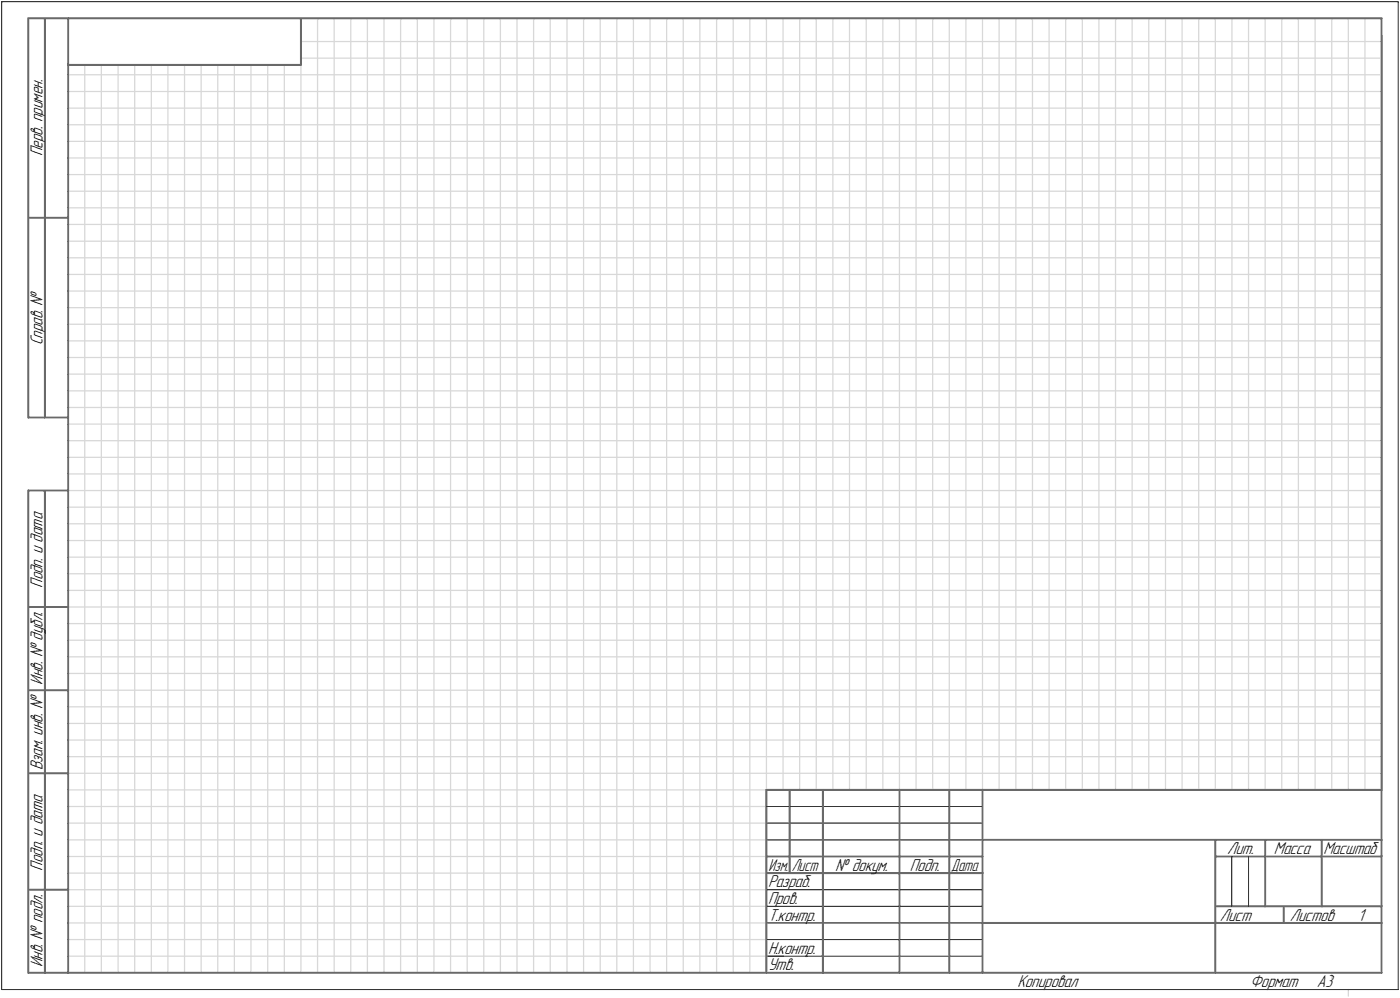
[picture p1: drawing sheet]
<svg xmlns="http://www.w3.org/2000/svg" width="421mm" height="300mm" viewBox="0 0 421 300" stroke-linecap="round" stroke-linejoin="round" font-family="sans-serif">
<defs><g id="words">
<g font-size="5.5">
<text x="12.8" y="46.9" transform="rotate(-90 12.8 46.9)">Перв. примен.</text>
<text x="12.8" y="103.8" transform="rotate(-90 12.8 103.8)">Справ. !</text>
<text x="12.8" y="176.7" transform="rotate(-90 12.8 176.7)">Подп. и дата</text>
<text x="12.8" y="205.8" transform="rotate(-90 12.8 205.8)">Инв. ! дубл.</text>
<text x="12.8" y="231.6" transform="rotate(-90 12.8 231.6)">Взам. инв. !</text>
<text x="369.1" y="256.8">Лит.</text>
<text x="383.1" y="256.8">Масса</text>
<text x="398" y="256.8">Масштаб</text>
<text x="12.8" y="261.7" transform="rotate(-90 12.8 261.7)">Подп. и дата</text>
<text x="251.2" y="261.8">! докум.</text>
<text x="273.6" y="261.8">Подп.</text>
<text x="231" y="266.8">Разраб.</text>
<text x="231" y="271.8">Пров.</text>
<text x="231" y="276.8">Т.контр.</text>
<text x="366.9" y="276.8">Лист</text>
<text x="387.9" y="276.8">Листов</text>
<text x="408.4" y="276.8">1</text>
<text x="231" y="286.8">Н.контр.</text>
<text x="12.8" y="290.8" transform="rotate(-90 12.8 290.8)">Инв. ! подл.</text>
<text x="231" y="291.8">Утв.</text>
<text x="306" y="296.8">Копировал</text>
<text x="376" y="296.8">Формат</text>
<text x="396" y="296.8">A3</text>
</g>
<g font-size="5.4">
<text x="231.1" y="261.8">Изм.</text>
<text x="238.1" y="261.8">Лист</text>
<text x="286.1" y="261.8">Дата</text>
</g>
</g></defs>
<g fill="none" stroke="#d8d8d8" stroke-width=".38">
<path d="M25.5 19.6v272.9zM30.5 19.6v272.9zM35.5 19.6v272.9zM40.5 19.6v272.9zM45.5 19.6v272.9zM50.5 19.6v272.9zM55.5 19.6v272.9zM60.5 19.6v272.9zM65.5 19.6v272.9zM70.5 19.6v272.9zM75.5 19.6v272.9zM80.5 19.6v272.9z"/>
<path d="M85.5 19.6v272.9zM90.5 7.5v285zM90.5 12.5h140zM90.5 17.5h145zM95.5 5.5v287zM100.5 5.5v287zM105.5 5.5v287zM110.5 5.5v287zM115.5 5.5v287zM120.5 5.5v287zM125.5 5.5v287zM130.5 5.5v287z"/>
<path d="M135.5 5.5v287zM140.5 5.5v287zM145.5 5.5v287zM150.5 5.5v287zM155.5 5.5v287zM160.5 5.5v287zM165.5 5.5v287zM170.5 5.5v287zM175.5 5.5v287zM180.5 5.5v287zM185.5 5.5v287zM190.5 5.5v287z"/>
<path d="M195.5 5.5v287zM200.5 5.5v287zM205.5 5.5v287zM210.5 5.5v287zM215.5 5.5v287zM220.5 5.5v287zM225.5 5.5v287zM230.5 5.5v287zM230.5 12.5h185zM235.5 17.5h180zM235.5 5.5v232zM240.5 5.5v232z"/>
<path d="M245.5 5.5v232zM250.5 5.5v232zM255.5 5.5v232zM260.5 5.5v232zM265.5 5.5v232zM270.5 5.5v232zM275.5 5.5v232zM280.5 5.5v232zM285.5 5.5v232zM290.5 5.5v232zM295.5 5.5v232zM300.5 5.5v232z"/>
<path d="M305.5 5.5v232zM310.5 5.5v232zM315.5 5.5v232zM320.5 5.5v232zM325.5 5.5v232zM330.5 5.5v232zM335.5 5.5v232zM340.5 5.5v232zM345.5 5.5v232zM350.5 5.5v232zM355.5 5.5v232zM360.5 5.5v232z"/>
<path d="M365.5 5.5v232zM370.5 5.5v232zM375.5 5.5v232zM380.5 5.5v232zM385.5 5.5v232zM390.5 5.5v232zM395.5 5.5v232zM400.5 5.5v232zM405.5 5.5v232zM410.5 5.5v232zM415.5 10.5v227zM20.5 32.5h210z"/>
<path d="M20.5 22.5h210zM20.5 37.5h215zM20.5 27.5h215zM230.5 32.5h185zM230.5 22.5h185zM235.5 37.5h180zM235.5 27.5h180zM20.5 52.5h210zM20.5 42.5h210zM20.5 57.5h215zM20.5 47.5h215zM230.5 52.5h185z"/>
<path d="M230.5 42.5h185zM235.5 57.5h180zM235.5 47.5h180zM20.5 72.5h210zM20.5 62.5h210zM20.5 77.5h215zM20.5 67.5h215zM230.5 72.5h185zM230.5 62.5h185zM235.5 77.5h180zM235.5 67.5h180zM20.5 92.5h210z"/>
<path d="M20.5 82.5h210zM20.5 97.5h215zM20.5 87.5h215zM230.5 92.5h185zM230.5 82.5h185zM235.5 97.5h180zM235.5 87.5h180zM20.5 112.5h210zM20.5 102.5h210zM20.5 117.5h215zM20.5 107.5h215zM230.5 112.5h185z"/>
<path d="M230.5 102.5h185zM235.5 117.5h180zM235.5 107.5h180zM20.5 132.5h210zM20.5 122.5h210zM20.5 137.5h215zM20.5 127.5h215zM230.5 132.5h185zM230.5 122.5h185zM235.5 137.5h180zM235.5 127.5h180zM20.5 152.5h210z"/>
<path d="M20.5 142.5h210zM20.5 157.5h215zM20.5 147.5h215zM230.5 152.5h185zM230.5 142.5h185zM235.5 157.5h180zM235.5 147.5h180zM20.5 172.5h210zM20.5 162.5h210zM20.5 177.5h215zM20.5 167.5h215zM230.5 172.5h185z"/>
<path d="M230.5 162.5h185zM235.5 177.5h180zM235.5 167.5h180zM20.5 192.5h210zM20.5 182.5h210zM20.5 197.5h215zM20.5 187.5h215zM230.5 192.5h185zM230.5 182.5h185zM235.5 197.5h180zM235.5 187.5h180zM20.5 212.5h210z"/>
<path d="M20.5 202.5h210zM20.5 217.5h215zM20.5 207.5h215zM230.5 212.5h185zM230.5 202.5h185zM235.5 217.5h180zM235.5 207.5h180zM20.5 232.5h210zM20.5 222.5h210zM20.5 237.5h215zM20.5 227.5h215zM230.5 232.5h185z"/>
<path d="M230.5 222.5h185zM235.5 237.5h180zM235.5 227.5h180zM20.5 252.5h210zM20.5 242.5h210zM20.5 257.5h210zM20.5 247.5h215zM20.5 272.5h210zM20.5 262.5h210zM20.5 277.5h210zM20.5 267.5h210zM20.5 282.5h210z"/>
<path d="M20.5 287.5h215zM400.5 292.5v2zM405.5 297.5v2z"/>
</g>
<g fill="none" stroke="#000" stroke-width=".3">
<path d="M.5 .5v297zM.5 .5h420zM420.5 .5v297zM230.5 247.5h65zM230.5 252.5h65zM230.5 242.5h65zM370.5 257.5v15zM375.5 257.5v15zM230.5 267.5h65zM230.5 272.5h65zM230.5 277.5h65zM.5 297.5h420z"/>
<path d="M230.5 282.5h65zM230.5 287.5h65z"/>
</g>
<g fill="none" stroke="#676767" stroke-width=".59">
<path d="M8.5 5.5v120zM8.5 5.5h12zM13.5 5.5v120zM20.5 5.5v287zM20.5 5.5h395zM20.5 19.5h70zM90.5 5.5v14zM415.5 5.5v287zM8.5 65.5h12zM8.5 125.5h12zM8.5 147.5v145zM8.5 147.5h12z"/>
<path d="M13.5 147.5v145zM8.5 182.5h12zM8.5 207.5h12zM8.5 232.5h12zM230.5 237.5h185zM230.5 237.5v55zM237.5 237.5v25zM247.5 237.5v55zM270.5 237.5v55zM285.5 237.5v55zM295.5 237.5v55zM230.5 257.5h65z"/>
<path d="M295.5 252.5h120zM365.5 252.5v40zM365.5 257.5h15zM380.5 252.5v20zM380.5 257.5h35zM397.5 252.5v20zM8.5 267.5h12zM230.5 262.5h65zM295.5 277.5h70zM365.5 277.5h50zM365.5 272.5h50zM386.1 272.5v5z"/>
<path d="M8.5 292.5h12zM20.5 292.5h395z"/>
</g>
<use href="#words"/>
</svg>
